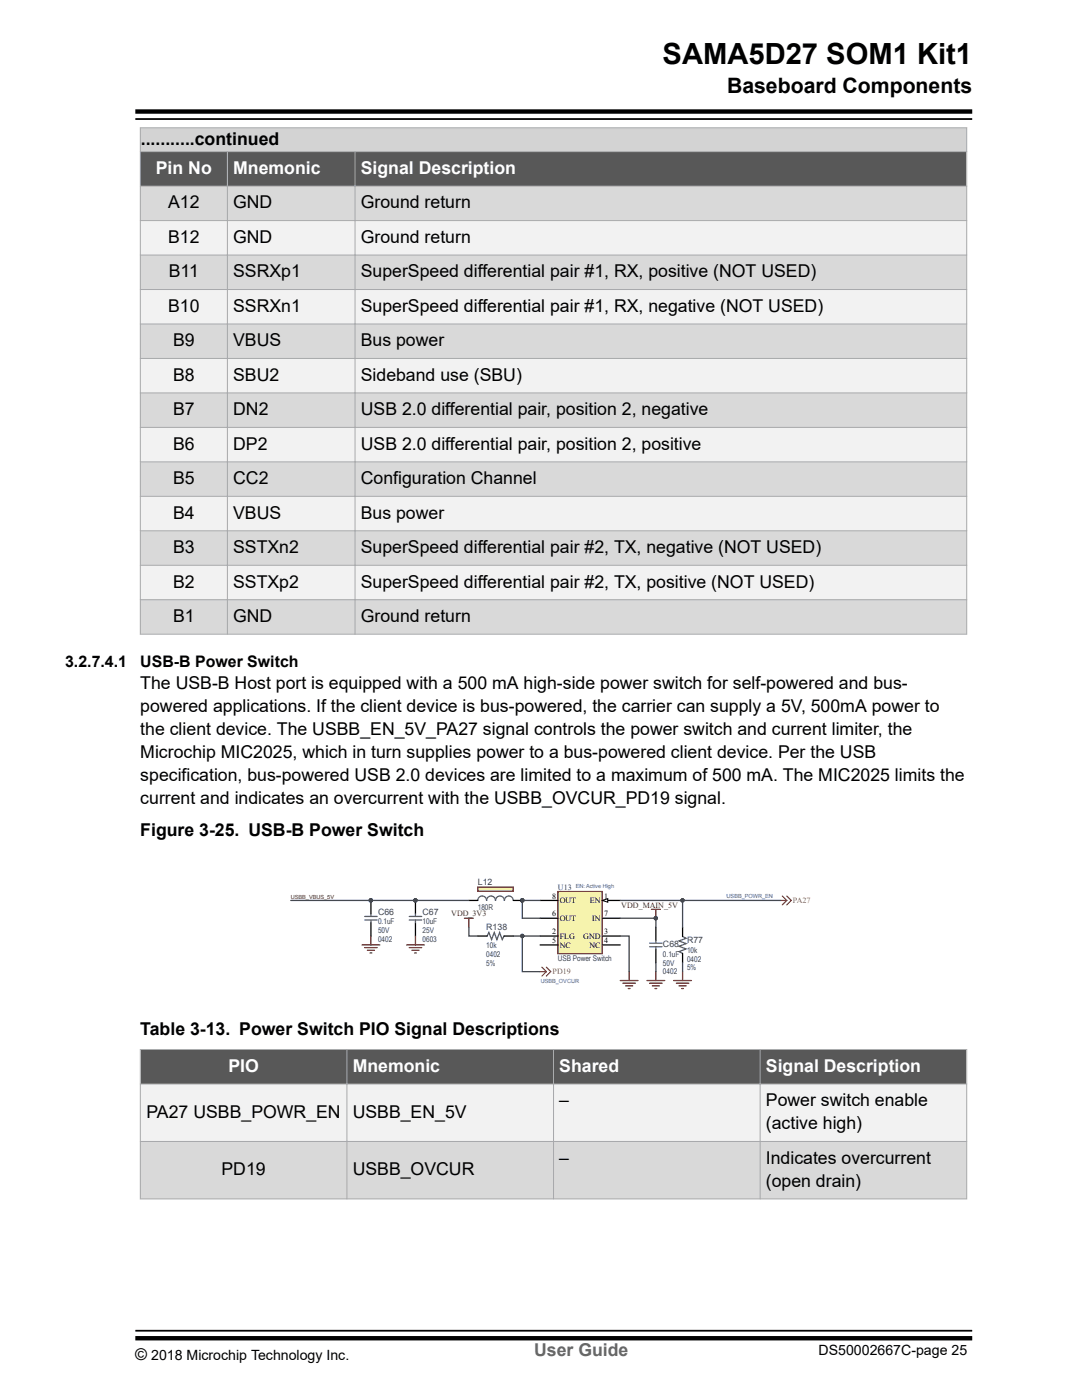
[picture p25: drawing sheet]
<svg xmlns="http://www.w3.org/2000/svg" width="216mm" height="279mm" viewBox="0 0 216 279" stroke-linecap="round" stroke-linejoin="round" font-family="sans-serif">
<defs><g id="words">
<text font-size="5.8" x="132.2" y="12.7">SAMA5D27 SOM1 Kit1</text>
<text font-size="4.2" x="145.1" y="18.6">Baseboard Components</text>
<g font-size="3.5">
<text x="28.1" y="28.9">...........continued</text>
<text x="33.5" y="41.6">A12</text>
<text x="46.5" y="41.6">GND</text>
<text x="72" y="41.6">Ground return</text>
<text x="33.5" y="48.5">B12</text>
<text x="46.5" y="48.5">GND</text>
<text x="72" y="48.5">Ground return</text>
<text x="33.7" y="55.4">B11</text>
<text x="46.5" y="55.4">SSRXp1</text>
<text x="72" y="55.4">SuperSpeed differential pair #1, RX, positive (NOT USED)</text>
<text x="33.5" y="62.2">B10</text>
<text x="46.5" y="62.2">SSRXn1</text>
<text x="72" y="62.2">SuperSpeed differential pair #1, RX, negative (NOT USED)</text>
<text x="34.5" y="69.1">B9</text>
<text x="46.5" y="69.1">VBUS</text>
<text x="72" y="69.1">Bus power</text>
<text x="34.5" y="76">B8</text>
<text x="46.5" y="76">SBU2</text>
<text x="72" y="76">Sideband use (SBU)</text>
<text x="34.5" y="82.9">B7</text>
<text x="46.5" y="82.9">DN2</text>
<text x="72" y="82.9">USB 2.0 differential pair, position 2, negative</text>
<text x="34.5" y="89.8">B6</text>
<text x="46.5" y="89.8">DP2</text>
<text x="72" y="89.8">USB 2.0 differential pair, position 2, positive</text>
<text x="34.5" y="96.6">B5</text>
<text x="46.5" y="96.6">CC2</text>
<text x="72" y="96.6">Configuration Channel</text>
<text x="34.5" y="103.5">B4</text>
<text x="46.5" y="103.5">VBUS</text>
<text x="72" y="103.5">Bus power</text>
<text x="34.5" y="110.4">B3</text>
<text x="46.5" y="110.4">SSTXn2</text>
<text x="72" y="110.4">SuperSpeed differential pair #2, TX, negative (NOT USED)</text>
<text x="34.5" y="117.3">B2</text>
<text x="46.5" y="117.3">SSTXp2</text>
<text x="72" y="117.3">SuperSpeed differential pair #2, TX, positive (NOT USED)</text>
<text x="34.5" y="124.1">B1</text>
<text x="46.5" y="124.1">GND</text>
<text x="72" y="124.1">Ground return</text>
<text x="28" y="137.5">The USB-B Host port is equipped with a 500 mA high-side power switch for self-powered and bus-</text>
<text x="28" y="142.1">powered applications. If the client device is bus-powered, the carrier can supply a 5V, 500mA power to</text>
<text x="28" y="146.6">the client device. The USBB_EN_5V_PA27 signal controls the power switch and current limiter, the</text>
<text x="28" y="151.2">Microchip MIC2025, which in turn supplies power to a bus-powered client device. Per the USB</text>
<text x="28" y="155.8">specification, bus-powered USB 2.0 devices are limited to a maximum of 500 mA. The MIC2025 limits the</text>
<text x="28" y="160.4">current and indicates an overcurrent with the USBB_OVCUR_PD19 signal.</text>
<text x="28" y="166.9">Figure 3-25. USB-B Power Switch</text>
<text x="28" y="206.6">Table 3-13. Power Switch PIO Signal Descriptions</text>
<text x="111.6" y="220.8">–</text>
<text x="152.8" y="220.8">Power switch enable</text>
<text x="29.2" y="223.1">PA27 USBB_POWR_EN</text>
<text x="70.4" y="223.1">USBB_EN_5V</text>
<text x="152.8" y="225.4">(active high)</text>
<text x="111.6" y="232.3">–</text>
<text x="152.8" y="232.3">Indicates overcurrent</text>
<text x="44.2" y="234.6">PD19</text>
<text x="70.4" y="234.6">USBB_OVCUR</text>
<text x="152.8" y="236.8">(open drain)</text>
</g>
<g font-size="3.5" fill="#fff">
<text x="31.1" y="34.7">Pin No</text>
<text x="46.5" y="34.7">Mnemonic</text>
<text x="72" y="34.7">Signal Description</text>
<text x="45.6" y="213.9">PIO</text>
<text x="70.4" y="213.9">Mnemonic</text>
<text x="111.6" y="213.9">Shared</text>
<text x="152.8" y="213.9">Signal Description</text>
</g>
<text font-size="3.5" fill="#656565" x="106.6" y="270.7">User Guide</text>
<g font-size="3.2">
<text x="13" y="133">3.2.7.4.1</text>
<text x="28" y="133">USB-B Power Switch</text>
<text x="27" y="271.3">©</text>
</g>
<g font-size="2.8">
<text x="30.2" y="271.3">2018 Microchip Technology Inc.</text>
<text x="163.3" y="270.5">DS50002667C-page 25</text>
</g>
<g font-size="1.7" fill="#263370">
<text x="95.3" y="176.7">L12</text>
<text x="75.4" y="182.5">C66</text>
<text x="84.3" y="182.5">C67</text>
<text x="97" y="185.5">R138</text>
<text x="132.3" y="189.1">C68</text>
<text x="137.1" y="188.3">R77</text>
</g>
<g font-size="1.6">
<text x="110.2" y="179.3">8</text>
<text x="120.6" y="179.3">1</text>
<text x="110.2" y="182.9">6</text>
<text x="111.7" y="183.8">OUT</text>
<text x="111.7" y="180.2">OUT</text>
<text x="117.7" y="180.2">EN</text>
<text x="118.2" y="183.8">IN</text>
<text x="120.6" y="182.9">7</text>
<text x="110.2" y="186.5">2</text>
<text x="110.2" y="188.2">5</text>
<text x="111.7" y="187.3">FLG</text>
<text x="111.7" y="189.1">NC</text>
<text x="116.4" y="187.3">GND</text>
<text x="117.6" y="189.1">NC</text>
<text x="120.6" y="186.5">3</text>
<text x="120.6" y="188.2">4</text>
</g>
<g font-size="1.6" fill="#263370">
<text x="111.3" y="177.6">U13</text>
<text x="75.4" y="184.4">0.1uF</text>
<text x="84.3" y="184.4">10uF</text>
<text x="95.3" y="181.7">180R</text>
<text x="75.4" y="186.1">50V</text>
<text x="75.4" y="187.9">0402</text>
<text x="84.3" y="186.1">25V</text>
<text x="84.3" y="187.9">0603</text>
<text x="97" y="189.1">10k</text>
<text x="97" y="190.9">0402</text>
<text x="111.3" y="191.8">USB Power Switch</text>
<text x="132.3" y="190.9">0.1uF</text>
<text x="137.1" y="190.1">10k</text>
<text x="137.1" y="191.9">0402</text>
<text x="97" y="192.7">5%</text>
<text x="132.3" y="192.7">50V</text>
<text x="132.3" y="194.5">0402</text>
<text x="137.1" y="193.7">5%</text>
</g>
<g font-size="1.6" fill="#7a1315">
<text x="90" y="182.9">VDD_3V3</text>
<text x="124" y="181.1">VDD_MAIN_5V</text>
</g>
<g font-size="1.6" fill="#ed312e">
<text x="158.2" y="180.2">PA27</text>
<text x="110.3" y="194.4">PD19</text>
</g>
<text font-size="1.1" fill="#7a1315" x="58" y="179.5">USBB_VBUS_5V</text>
<g font-size="1.1" fill="#2256a5">
<text x="114.9" y="177.2">EN: Active High</text>
<text x="145" y="179.3">USBB_POWR_EN</text>
<text x="107.9" y="196.2">USBB_OVCUR</text>
</g>
</g></defs>
<path d="M28 25.5h164.9v4.8h-164.9z" fill-rule="evenodd" fill="#d3d3d3"/>
<path d="M28 37.1h164.9v6.9h-164.9z" fill-rule="evenodd" fill="#d9d9d9"/>
<path d="M28 44h164.9v6.9h-164.9z" fill-rule="evenodd" fill="#f2f2f2"/>
<path d="M28 50.9h164.9v6.9h-164.9z" fill-rule="evenodd" fill="#d9d9d9"/>
<path d="M28 57.8h164.9v6.9h-164.9z" fill-rule="evenodd" fill="#f2f2f2"/>
<path d="M28 64.7h164.9v6.8h-164.9z" fill-rule="evenodd" fill="#d9d9d9"/>
<path d="M28 71.5h164.9v6.9h-164.9z" fill-rule="evenodd" fill="#f2f2f2"/>
<path d="M28 78.4h164.9v6.9h-164.9z" fill-rule="evenodd" fill="#d9d9d9"/>
<path d="M28 85.3h164.9v6.9h-164.9z" fill-rule="evenodd" fill="#f2f2f2"/>
<path d="M28 92.2h164.9v6.9h-164.9z" fill-rule="evenodd" fill="#d9d9d9"/>
<path d="M28 99.1h164.9v6.8h-164.9z" fill-rule="evenodd" fill="#f2f2f2"/>
<path d="M28 105.9h164.9v6.9h-164.9z" fill-rule="evenodd" fill="#d9d9d9"/>
<path d="M28 112.8h164.9v6.9h-164.9z" fill-rule="evenodd" fill="#f2f2f2"/>
<path d="M28 119.7h164.9v6.9h-164.9z" fill-rule="evenodd" fill="#d9d9d9"/>
<g fill="#585858">
<path d="M28.1 30.4h17.2v6.7h-17.2z" fill-rule="evenodd"/>
<path d="M45.5 30.4h25.3v6.7h-25.3z" fill-rule="evenodd"/>
<path d="M70.9 30.4h121.9v6.7h-121.9z" fill-rule="evenodd"/>
</g>
<g fill="none" stroke="#a7a9ab" stroke-width=".2">
<path d="M27.9 25.5h165.1M27.9 30.3h165.1M27.9 37.1h165.1M28 25.4v101.3M45.4 30.2v96.5M70.8 30.2v96.5M192.9 25.4v101.3M27.9 44h165.1M27.9 50.9h165.1M27.9 57.8h165.1M27.9 64.7h165.1M27.9 71.5h165.1"/>
<path d="M27.9 78.4h165.1M27.9 85.3h165.1M27.9 92.2h165.1M27.9 99.1h165.1M27.9 105.9h165.1M27.9 112.8h165.1M27.9 119.7h165.1M27.9 126.6h165.1"/>
</g>
<!-- layer: Layer 1 -->
<path d="M120.2 179.7h3.6" fill="none" stroke="#000" stroke-width=".25"/>
<path d="M120.2 179.7l1.1-.4v.8z" fill="#fff9f3"/>
<path d="M120.2 179.7l1.1-.4v.8z" fill="none" stroke="#000" stroke-width=".2"/>
<path d="M107.8 179.7h3.5M107.8 186.8h3.5M107.8 188.6h3.5M107.8 183.3h3.5M120.2 186.8h3.6M120.2 188.6h3.6M120.2 183.3h3.6" fill="none" stroke="#000" stroke-width=".25"/>
<path d="M111.3 177.9h8.9v12.4h-8.9z" fill="#f6f3ad"/>
<path d="M111.3 177.9h8.9v12.4h-8.9z" fill="none" stroke="#7a1315" stroke-width=".25"/>
<path d="M97.1 179.7a.87 .87 0 0 0-.9-.9 .87 .87 0 0 0-.9 .9M100.6 179.7a.89 .89 0 0 0-.9-.9 .89 .89 0 0 0-.8 .9 .87 .87 0 0 0-.9-.9 .87 .87 0 0 0-.9 .9M102.4 179.7a.87 .87 0 0 0-.9-.9 .87 .87 0 0 0-.8 .9M81.7 182.9h2.4M81.7 183.6h2.4M82.9 182.4v.5M82.9 183.6v.5M97.2 186.8l.4-.7 .5 1.4 .5-1.4 .6 1.4 .5-1.4 .5 1.4 .4-.7M129.6 188.2h2.5M129.6 188.9h2.5M130.9 187.7v.5M130.9 188.9v.6" fill="none" stroke="#2256a5" stroke-width=".25"/>
<path d="M82.9 179.7v2.7M82.9 184.1v2.7M95.3 186.8h1.9M100.6 186.8h1.8M130.9 185v2.7M130.9 189.5v2.6" fill="none" stroke="#000" stroke-width=".25"/>
<circle cx="82.9" cy="179.7" r=".34" fill="#263370" stroke="#263370" stroke-width=".2"/>
<path d="M95.3 177h7.1v.9h-7.1z" fill="#f6f3ad"/>
<g fill="none" stroke="#7a1315" stroke-width=".25">
<path d="M95.3 177h7.1v.9h-7.1zM72.2 188.6h3.6M72.8 189.1h2.5M73.3 189.6h1.4M73.8 190.2h.4M74 186.8v1.8M81.1 188.6h3.6M81.7 189.1h2.4M82.2 189.6h1.4M82.7 190.2h.4M82.9 186.8v1.8M92.7 183.3h1.7"/>
<path d="M93.6 183.3v1.7M123.8 195.7h3.5M124.3 196.2h2.5M124.8 196.8h1.4M125.4 197.3h.3M125.5 193.9v1.8M129.1 195.7h3.5M129.6 196.2h2.5M130 181.5h1.8M130.2 196.8h1.4M130.7 197.3h.3M130.9 181.5v1.8"/>
<path d="M130.9 193.9v1.8M134.4 195.7h3.6M135 196.2h2.4M135.5 196.8h1.4M136 197.3h.4M136.2 193.9v1.8"/>
</g>
<path d="M74 179.7v2.7M93.6 179.7h1.7M102.4 179.7h1.8M74 184.1v2.7M136.2 185v1.9M136.2 190.3v1.8" fill="none" stroke="#000" stroke-width=".25"/>
<g fill="#263370" stroke="#263370" stroke-width=".2">
<circle cx="104.2" cy="179.7" r=".34"/>
<circle cx="74" cy="179.7" r=".34"/>
<circle cx="130.9" cy="183.2" r=".34"/>
<circle cx="136.2" cy="179.7" r=".34"/>
<circle cx="82.9" cy="179.7" r=".34"/>
<circle cx="104.2" cy="186.8" r=".34"/>
</g>
<path d="M72.8 182.9h2.5M72.8 183.6h2.5M74 182.4v.5M74 183.6v.5M136.2 186.9l.7 .4-1.4 .5 1.4 .5-1.4 .5 1.4 .6-1.4 .5 .7 .4" fill="none" stroke="#2256a5" stroke-width=".25"/>
<path d="M155.7 179.7h1.3M156.1 178.8l.9 .9M157 178.8l.9 .9-.9 .9M157 179.7l-.9 .9M107.8 193.9h1.2M108.1 193l.9 .9M109 193l.9 .9-.9 .9M109 193.9l-.9 .9" fill="none" stroke="#ed312e" stroke-width=".25"/>
<path d="M58 179.7h35.6M107.8 179.7h-3.6v3.6h3.6M123.8 179.7h31.9M136.2 179.7v5.3M93.6 185v1.8h1.7M102.4 186.8h5.4M104.2 186.8v7.1h3.6M123.8 183.3h7.1v1.7M123.8 186.8h1.7v7.1M130.9 192.1v1.8M136.2 192.1v1.8" fill="none" stroke="#263370" stroke-width=".25"/>
<path d="M28 216.3h164.9v11.5h-164.9z" fill-rule="evenodd" fill="#f2f2f2"/>
<path d="M28 227.8h164.9v11.5h-164.9z" fill-rule="evenodd" fill="#d9d9d9"/>
<g fill="#585858">
<path d="M28.1 209.5h41v6.8h-41z" fill-rule="evenodd"/>
<path d="M69.3 209.5h41.1v6.8h-41.1z" fill-rule="evenodd"/>
<path d="M110.5 209.5h41.1v6.8h-41.1z" fill-rule="evenodd"/>
<path d="M151.8 209.5h41v6.8h-41z" fill-rule="evenodd"/>
</g>
<path d="M27.9 209.5h165.1M27.9 216.3h165.1M28 209.4v30M69.2 209.4v30M110.5 209.4v30M151.7 209.4v30M192.9 209.4v30M27.9 227.8h165.1M27.9 239.3h165.1" fill="none" stroke="#a7a9ab" stroke-width=".2"/>
<path d="M27 22.3h167M27 267.1h167" fill="none" stroke="#000" stroke-width=".88"/>
<path d="M27 23.8h167M27 265.6h167" fill="none" stroke="#000" stroke-width=".35"/>
<use href="#words"/>
</svg>
